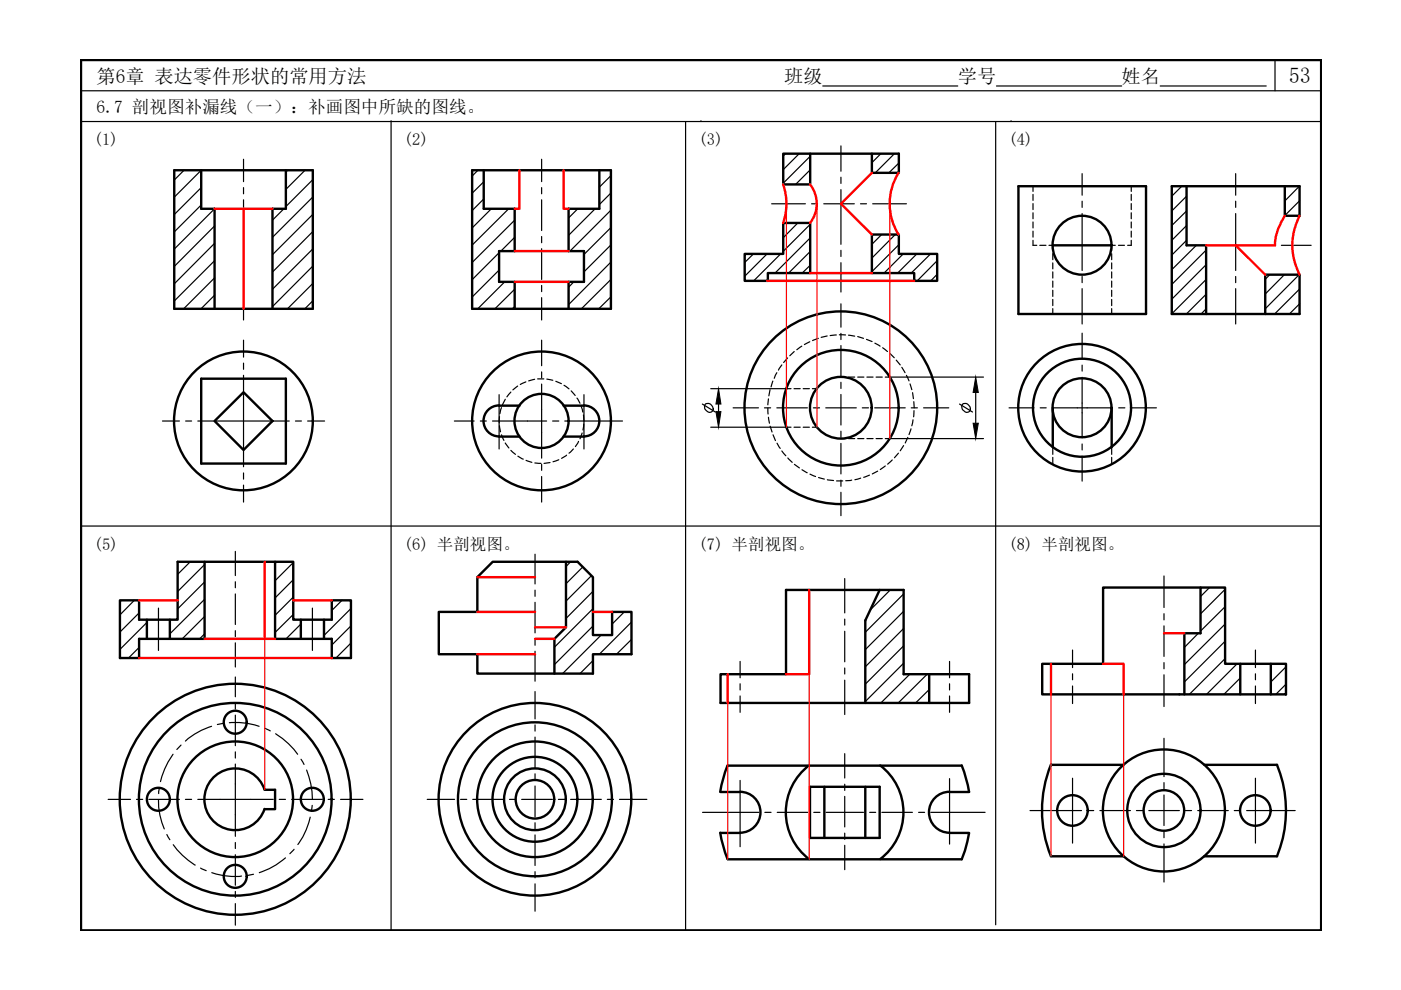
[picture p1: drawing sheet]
<svg xmlns="http://www.w3.org/2000/svg" width="297mm" height="210mm" viewBox="0 0 297 210" stroke-linecap="round" stroke-linejoin="round" font-family="sans-serif">
<defs><g id="words">
<text font-size="4.7" x="273.2" y="17.6">53</text>
<g font-size="4.1">
<text x="20.5" y="17.6">第6章 表达零件形状的常用方法</text>
<text x="166.3" y="17.6">班级</text>
<text x="203.1" y="17.6">学号</text>
<text x="237.8" y="17.6">姓名</text>
</g>
<text font-size="3.7" x="20.5" y="23.9">6.7 剖视图补漏线（一）：补画图中所缺的图线。</text>
<g font-size="3.5">
<text x="19.9" y="30.8">(1)</text>
<text x="85.6" y="30.8">(2)</text>
<text x="148.1" y="30.8">(3)</text>
<text x="213.8" y="30.8">(4)</text>
<text x="19.9" y="116.6">(5)</text>
<text x="85.6" y="116.6">(6) 半剖视图。</text>
<text x="148.1" y="116.6">(7) 半剖视图。</text>
<text x="213.8" y="116.6">(8) 半剖视图。</text>
</g>
</g></defs>
<!-- layer: 0 -->
<path d="M17.2 12.7h262.9v184.6h-262.9z" fill="none" stroke="#000" stroke-width=".51"/>
<path d="M17.2 19.2h262.9M174.4 18.2h28.7M211.3 18.2h26.5M246 18.2h22.5M270.3 12.7v6.5M17.2 25.8h262.9M82.9 25.8v171.5M145.4 25.8v171.5M211.1 25.8v170.3M17.2 111.5h262.9" fill="none" stroke="#000" stroke-width=".25"/>
<path d="M82.9 25.8h.1M148.6 25.8h.1M214.4 25.8h.1" fill="none" stroke="#000" stroke-width=".21"/>
<g fill="none" stroke="#000" stroke-width=".51">
<path d="M36.9 36.1h29.4v29.4h-29.4zM42.7 36.1v8.2h2.8v21.2M60.6 36.1v8.2h-2.8v21.2M100.1 36.1h29.4v29.4h-29.4zM102.6 36.1v8.2h6.5v8.9h-3.3v6.6h3.3v5.7M127.1 36.1v8.2h-6.5v8.9h3.2v6.6h-3.2v5.7M171.8 32.6v6.5h-5.7v-6.5h24.5v4h-5.7v-4M215.9 39.5h27.1v27.1h-27.1zM251.6 39.5v12.5h4.1v14.6M272.4 39.5v6.2h3.1v-6.2h-27.1v27.1h27.1v-8.4h-7.2v8.4M157.9 53.8h8.2v-6.5h5.7v10.6h-9v1.6h-4.9zM184.9 49.7h5.7v4.1h8.1v5.7h-4.9v-1.6h-8.9z"/>
<path d="M223.2 52h12.5M42.7 80.3h17.9v18h-17.9zM45.5 89.3l6.1-6.1 6.2 6.1-6.2 6.1zM105.8 86a3.3 3.3 0 0 0-3.3 3.2 3.3 3.3 0 0 0 3.3 3.3l4.3 .1M105.8 86h4.3M119.5 92.6h4.3M119.5 86h4.3M123.8 86a3.3 3.3 0 0 1 3.3 3.2 3.3 3.3 0 0 1-3.3 3.3M223.2 86.5v8.3M235.7 86.5v8.3M43.4 119.1v16.4h-13.9v4h-4.1v-12.2h4.1v4.1h8.2v-12.3h24.5v12.3h8.1v-4.1h4.1v12.2h-4.1v-4h-12v-16.4M120 119.1v13.9l-2.5 2.5v7.3"/>
<path d="M31.1 131.4v4.1M36 131.4v4.1M63.8 131.4v4.1M68.7 131.4v4.1M93 129.7h8.2v-7.3l3.3-3.3h18l3.2 3.3v12.2h4.1v-4.9h4.1v9h-8.2v4.1h-24.5v-4.1h-8.2zM166.7 125.1h24.9v17.8h13.9v6.1h-52.7v-6.1h13.9zM186.5 125.1l-3 6.5v17.4M254.5 124.6h-20.6v16.1h-12.9v6.5h42v-6.5h-3.3v-16.1h-5.2v9.7h-3.4v12.9M197 142.9v6.1M263 140.7h6.4M263 147.2h6.4M269.4 140.7h3.3v6.5h-3.3z"/>
<path d="M56.1 167.4a6.5 6.5 0 0 0-10.1-3.2 6.5 6.5 0 0 0 0 10.6 6.5 6.5 0 0 0 10.1-3.3M56.1 167.5h2.2v4.1h-2.2M152.7 176.6l.6 2.8 1 2.7M152.8 176.6h4.1M152.8 167.9h4.1M154.3 162.3l-1 2.7-.6 2.9M154.3 162.3h49.6M156.9 167.9a4.3 4.3 0 0 1 4.3 4.3 4.3 4.3 0 0 1-4.3 4.4M171.5 162.3a12.5 12.5 0 0 0 0 19.8M171.7 166.8h14.8v10.9h-14.8zM174.8 166.8v10.9M183.5 166.8v10.9"/>
<path d="M186.6 162.3a12.5 12.5 0 0 1 0 19.8M201.3 167.9a4.3 4.3 0 0 0-4.3 4.3 4.3 4.3 0 0 0 4.3 4.4M201.3 176.6h4.2l-.9 3.8-.7 1.8h-49.6M201.3 167.9h4.2M203.9 162.3l.9 2.7 .7 2.9M238.2 162.2l-15.4-.1a25.8 25.8 0 0 0 0 19.4l15.4 .1M255.3 162.2h15.4a25.6 25.6 0 0 1 0 19.4h-15.4"/>
<circle cx="229.4" cy="52" r="6.2"/>
<circle cx="51.6" cy="89.2" r="14.7"/>
<circle cx="114.8" cy="89.2" r="14.7"/>
<circle cx="114.8" cy="89.2" r="5.7"/>
<circle cx="178.3" cy="86.5" r="20.4"/>
<circle cx="178.3" cy="86.5" r="12.3"/>
<circle cx="178.3" cy="86.5" r="6.5"/>
<circle cx="229.4" cy="86.5" r="13.5"/>
<circle cx="229.4" cy="86.5" r="10.4"/>
<circle cx="229.4" cy="86.5" r="6.2"/>
<circle cx="49.9" cy="153.1" r="2.43"/>
<circle cx="33.6" cy="169.5" r="2.43"/>
<circle cx="49.9" cy="169.5" r="24.5"/>
<circle cx="49.9" cy="169.5" r="20.4"/>
<circle cx="49.9" cy="169.5" r="12.3"/>
<circle cx="66.2" cy="169.5" r="2.43"/>
<circle cx="113.4" cy="169.5" r="20.4"/>
<circle cx="113.4" cy="169.5" r="16.3"/>
<circle cx="113.4" cy="169.5" r="12.3"/>
<circle cx="113.4" cy="169.5" r="9"/>
<circle cx="113.4" cy="169.5" r="6.5"/>
<circle cx="113.4" cy="169.5" r="4.1"/>
<circle cx="227.4" cy="171.8" r="3.2"/>
<circle cx="246.8" cy="171.8" r="12.9"/>
<circle cx="246.8" cy="171.8" r="7.8"/>
<circle cx="246.8" cy="171.8" r="4.3"/>
<circle cx="266.2" cy="171.8" r="3.2"/>
<circle cx="49.9" cy="185.8" r="2.43"/>
</g>
<g fill="none" stroke="#000" stroke-width=".25">
<path d="M51.6 33.8v4.7M51.6 39.8v1.3M114.8 33.8v4.7M114.8 39.8v1.3M178.3 30.9v5.4M178.3 37.6v1.3M229.4 36.8v4.6M262 36.8v4.6M51.6 42.4v6.5M51.6 50.2v1.3M51.6 52.7v6.6M114.8 42.4v6.5"/>
<path d="M114.8 50.2v1.3M114.8 52.7v6.6M163.6 43.2h7.2M172.1 43.2h1.2M174.7 43.2h6.4M178.3 40.2v11.6M178.3 53.1v1.3M178.3 55.7v6.2M182.4 43.2h1.3M185 43.2h7.2M229.4 45.3v12M229.4 42.7v1.3"/>
<path d="M229.4 58.6v1.3M262 45.3v12M262 42.7v1.3M262 58.6v1.3M271.7 52h6.3M51.6 60.5v1.3M51.6 63.1v4.7M51.6 72.1v3.6M51.6 77v1.3M51.6 79.6v3.6M114.8 60.5v1.3M114.8 63.1v4.7"/>
<path d="M114.8 72.1v5.4M114.8 78.9v1.2M178.3 64.4v5M178.3 70.7v1.3M178.3 73.3v6.4M229.4 61.2v7.5M229.4 70.6v5.5M229.4 77.4v1.3M229.4 80v12.8M262 61.2v7.5M34.4 89.3h3.6M39.4 89.3h1.2"/>
<path d="M41.9 89.3h3.6M51.6 95.4v3.6M57.8 89.3h3.5M62.6 89.3h1.3M65.2 89.3h3.6M96.3 89.3h4.2M101.8 89.3h1.3M104.4 89.3h11.5M114.8 81.4v15.7M114.8 98.5v1.2M117.2 89.3h1.3M119.7 89.3h12.3"/>
<path d="M155.4 86.5h5.4M162.1 86.5h1.3M164.7 86.5h6.5M172.5 86.5h1.3M175.1 86.5h6.5M178.3 81.1v1.3M178.3 83.6v6.5M178.3 91.4v1.3M178.3 94v6.5M182.8 86.5h1.3M185.4 86.5h6.5M193.2 86.5h1.3"/>
<path d="M195.8 86.5h5.4M213.9 86.5h5.3M220.5 86.5h1.3M223.1 86.5h12.8M229.4 94.1v1.3M229.4 96.7v5.3M237.2 86.5h1.3M239.8 86.5h5.4M49.9 116.9v5.1M51.6 100.3v1.3M51.6 102.9v3.6M113.4 117.5v6.3"/>
<path d="M114.8 101v5.5M178.3 101.8v1.3M178.3 104.4v4.9M33.6 128.9v9M49.9 123.3v1.3M49.9 125.9v6.5M49.9 133.7v1.3M49.9 136.3v5.1M66.2 128.9v9M113.4 125.1v1.3M113.4 127.7v6.5M113.4 135.5v1.3"/>
<path d="M113.4 138.1v6.3M179.1 122.7v7.2M179.1 131.3v1.2M179.1 133.8v6.5M227.4 137.8v3.7M246.8 122.1v6.7M246.8 130.1v1.3M246.8 132.7v6.5M266.2 137.8v3.7M36.7 159.9a16.1 16.1 0 0 0-2.7 5.8M38.4 158l-.9 .9M44.9 154a14.6 14.6 0 0 0-5.6 3.1"/>
<path d="M47.4 153.4l-1.3 .2M48.6 153.2a15.3 15.3 0 0 1 6.3 .8M49.9 143.5v4.2M49.9 149v1.4M49.9 151.6v6.5M49.9 159.4v1.3M56.2 154.4l1.1 .6M58.4 155.6a16.9 16.9 0 0 1 4.7 4.3M113.4 146.6v5.8M113.4 153.7v1.3M113.4 156.3v6.5M156.9 140.2v3.5"/>
<path d="M156.9 145v1.3M156.9 147.6v3.4M179.1 141.6v1.3M179.1 144.2v7.3M179.1 159.8v5.2M201.3 140.2v3.5M201.3 145v1.3M201.3 147.6v3.4M227.4 142.9v1.2M227.4 145.4v3.8M246.8 140.5v1.3M246.8 143.1v6.7"/>
<path d="M246.8 156.5v8.2M266.2 142.9v1.2M266.2 145.4v3.8M22.9 169.5h4.8M28.9 169.5h1.4M31.6 169.5h6.4M33.6 169.5a14.9 14.9 0 0 0 1.2 6.3M33.8 167l-.2 1.3M35.4 176.9l.6 1.1M36.7 179.1a15.8 15.8 0 0 0 4.7 4.3M39.3 169.5h1.3M41.9 169.5h16"/>
<path d="M49.9 162v15.3M49.9 178.6v1.3M59.2 169.5h1.3M61.8 169.5h6.5M63.8 161l.7 1.1M65 163.3a17 17 0 0 1 1.2 6.2M65.8 173.3a15.4 15.4 0 0 1-2.7 5.8M66.2 170.8l-.2 1.2M69.6 169.5h1.3M72.2 169.5h4.7M90.6 169.5h5.8M97.6 169.5h1.4"/>
<path d="M100.2 169.5h6.6M108 169.5h1.3M110.6 169.5h6.5M113.4 164.1v1.3M113.4 166.7v6.5M113.4 174.4v1.4M113.4 177v6.5M118.4 169.5h1.3M121 169.5h6.5M128.8 169.5h1.3M131.3 169.5h5.8M149 172.2h11.9"/>
<path d="M162.2 172.2h1.3M164.8 172.2h6.5M172.5 172.2h1.3M175.2 172.2h7.9M179.1 166.3v1.3M179.1 168.9v6.4M179.1 176.6v1.4M179.1 179.2v5.2M184.4 172.2h1.3M187 172.2h6.4M194.8 172.2h1.2M197.3 172.2h11.6"/>
<path d="M218.4 171.9h10.9M230.6 171.9h1.3M233.2 171.9h6.5M240.9 171.9h1.4M243.6 171.9h6.4M246.8 165.9v1.3M246.8 168.6v6.4M246.8 176.3v1.3M246.8 178.9v8.1M251.3 171.9h1.3M253.9 171.9h6.5M261.7 171.9h1.3"/>
<path d="M264.3 171.9h10.3M42.5 184.1l1.2 .5M44.9 185a14.4 14.4 0 0 0 6.3 .7M49.9 181.2v6.5M49.9 189v1.3M49.9 191.6v4.6M53.7 185.4l-1.2 .2M60.5 181.9a15.6 15.6 0 0 1-5.5 3.1M62.3 180.1l-.8 .9M113.4 184.8v1.3M113.4 187.4v5.8"/>
</g>
<g fill="none" stroke="#000" stroke-width=".25">
<path d="M39 36.1l-2.1 2.1M42.7 36.1l-5.8 5.7M42.7 39.8l-5.8 5.7M61 36.1l-.4 .4M64.7 36.1l-4.1 4.1M66.3 38.1l-5.7 5.7M101.3 36.1l-1.2 1.2M102.6 38.6l-2.5 2.4M129.5 37.2l-2.4 2.5M166.5 32.6l-.4 .5M169.4 32.6l-3.3 3.4M171.8 38.9l-.2 .2"/>
<path d="M171.8 36l-3.1 3.1M171.8 33.1l-5.7 5.7M186.8 32.6l-1.9 1.9M189.6 32.6l-4 4M190.6 34.6l-2.1 2M250.6 39.5l-2.2 2.1M275.5 39.5l-3.1 3.1M42.7 43.5l-5.8 5.7M45.5 44.3l-8.6 8.5M45.5 47.9l-8.6 8.6M45.5 51.6l-8.6 8.6M45.5 55.3l-8.6 8.5"/>
<path d="M45.5 58.9l-6.6 6.6M60.2 44.3l-2.4 2.4M66.3 41.8l-8.5 8.5M66.3 45.5l-8.5 8.5M66.3 49.1l-8.5 8.6M66.3 52.8l-8.5 8.5M66.3 56.4l-8.5 8.6M102.6 42.2l-2.5 2.4M104.2 44.3l-4.1 4M105.8 53.6l-5.7 5.7M105.8 57.3l-5.7 5.7M107 59.8l-5.7 5.7"/>
<path d="M107.9 44.3l-7.8 7.7M109.1 46.7l-9 9M109.1 50.3l-2.9 2.9M121.7 59.8l-1.1 1.1M122.5 44.3l-1.9 1.9M126.2 44.3l-5.6 5.6M129.5 40.9l-2.4 2.5M129.5 44.6l-8.7 8.6M129.5 48.2l-5.7 5.8M129.5 51.9l-5.7 5.7M129.5 55.6l-8.9 9M129.5 59.3l-6.2 6.2"/>
<path d="M159.8 53.8l-1.9 1.9M162.6 53.8l-4.7 4.8M162.8 59.4l-.1 .1M165.5 53.8l-5.7 5.7M166.3 47.3l-.2 .2M169.1 47.3l-3 3.1M171.8 50.4l-7.5 7.5M171.8 47.6l-5.7 5.7M171.8 53.3l-4.6 4.6M171.8 56.2l-1.7 1.7M186.9 49.7l-2 2.1M189.8 49.7l-4.9 5"/>
<path d="M190.6 51.9l-5.7 5.7M191.5 53.8l-4.1 4.1M194.4 53.8l-4.1 4.1M197.3 53.8l-4.1 4.1M198.7 55.3l-4.2 4.2M198.7 58.2l-1.4 1.3M251.6 41.6l-3.2 3.1M251.6 44.7l-3.2 3.1M251.6 47.8l-3.2 3.2M251.6 51l-3.2 3.1M253.6 52l-5.2 5.2M255.7 53l-7.3 7.3"/>
<path d="M255.7 56.1l-7.3 7.3M255.7 59.3l-7.3 7.2M269.2 58.2l-.9 1M272.3 58.2l-4 4.1M275.4 58.2l-7.1 7.3M275.5 42.6l-3.1 3.1M275.5 45.7h.1M45.5 62.6l-2.9 2.9M66.3 60.1l-5.4 5.4M66.3 63.8l-1.7 1.7M109.1 61.3l-4.2 4.2M109.1 65l-.5 .5"/>
<path d="M129.5 62.9l-2.6 2.6M188.7 80h19.8M255.7 62.4l-4.2 4.2M255.7 65.5l-1 1.1M275.5 61.3l-5.3 5.3M275.5 64.4l-2.1 2.2M45.5 89.3h12.3M51.6 83.2v12.2M105.8 83.7v11.5M123.8 83.7v11.5M148.9 85.7l2.8 1.7M149.5 85.8a1.04 1.04 0 0 1 1.4 .2 1.04 1.04 0 0 1-.1 1.4 1.15 1.15 0 0 1-1.1-.4 1.15 1.15 0 0 1-.2-1.2z"/>
<path d="M150.7 82.4h16M150.7 90.6h16M152.3 85.7v1.6M188.7 93h19.8M203.4 85.7l2.8 1.7M204.2 85.6a1.07 1.07 0 0 1 1.3 .4 1.07 1.07 0 0 1-.2 1.4 1.11 1.11 0 0 1-1.2-.5 1.11 1.11 0 0 1 .1-1.3zM206.9 83.2v6.5M40.3 119.1l-2.6 2.7M43.4 119.7l-5.7 5.7M58.7 119.1l-.4 .4M62.2 119.3l-3.9 3.8M121 119.1l-1 1"/>
<path d="M28.5 127.3l-3.1 3.1M29.5 129.9l-4.1 4.1M29.5 137.3l-2.3 2.2M31.1 132l-5.7 5.7M43.4 123.4l-5.7 5.7M43.4 127.1l-7.4 7.3M43.4 130.7l-4.8 4.8M43.4 134.4l-1.1 1.1M62.2 122.9l-3.9 3.9M62.2 126.6l-3.9 3.9M62.2 130.3l-3.9 3.8M63.8 132.3l-3.2 3.2"/>
<path d="M72.5 127.3l-2.2 2.1M74.4 136.3l-3.2 3.2M74.4 129l-5.7 5.7M74.4 132.7l-4.1 4.1M123.6 120.2l-3.6 3.6M125.4 122.1l-5.4 5.4M125.7 125.4l-5.7 5.7M125.7 129.1l-8.2 8.1M125.7 132.7l-8.2 8.2M127.5 134.6l-8.2 8.2M132.4 129.7l-2.6 2.6M133.9 131.9l-6.8 6.8"/>
<path d="M133.9 135.6l-3.2 3.1M188.8 125.1l-4.3 4.3M191.6 125.9l-8.1 8.2M191.6 129.6l-8.1 8.1M191.6 133.3l-8.1 8.1M191.6 136.9l-8.1 8.2M254.1 134.3l-3 3M256.4 124.6l-1.9 1.9M259.7 125l-5.2 5.2M259.7 128.6l-5.2 5.2M259.7 132.3l-8.6 8.6M259.7 136l-8.6 8.6"/>
<path d="M259.7 139.6l-7.5 7.6M125.7 140.1l-2.7 2.7M191.6 140.6l-8.1 8.1M192.9 142.9l-6.1 6.1M196.6 142.9l-6.2 6.1M197 146.2l-2.9 2.8M262.3 140.7l-6.5 6.5M263 143.7l-3.5 3.5M269.6 140.7l-.2 .3M272.7 141.4l-3.3 3.2M272.7 145.1l-2.2 2.1M156.9 165.5v14"/>
<path d="M201.3 165.1v13.9M227.4 165v13.8M266.2 165v13.8"/>
</g>
<g fill="none" stroke="#000" stroke-width=".25">
<path d="M219 39.5v1.1M239.8 39.5v1.1M219 51v1h.8M219 41.2v1.3M219 43.2v1.2M219 45.1v1.3M219 47.1v1.2M219 49v1.3M220.5 52h1.3M222.4 52h.8v1.1M223.2 53.8v1.3M223.2 55.7v1.3"/>
<path d="M223.2 57.6v1.4M223.2 59.6v1.3M235.7 53.8v1.3M235.7 55.7v1.3M235.7 57.6v1.4M235.7 59.6v1.3M236.5 52h-.8v1.1M237.1 52h1.3M239.8 51v1h-.7M239.8 41.2v1.3M239.8 43.2v1.2M239.8 45.1v1.3"/>
<path d="M239.8 47.1v1.2M239.8 49v1.3M164.7 79l-.5 1.2M165.8 77.4l-.8 1.1M167 75.9l-.9 1M168.4 74.5l-.9 .9M170 73.4l-1.1 .8M171.7 72.5l-1.2 .6M173.5 71.7l-1.2 .5M175.4 71.2l-1.3 .3M177.3 71l-1.3 .1M178 71h1.3"/>
<path d="M178.3 80h1M179.9 71.1l1.3 .2M179.9 80h1.3M181.8 71.4l1.3 .3M181.8 80h1.4M183.7 72l1.2 .4M183.8 80h1.3M185.5 72.8l1.1 .6M185.7 80h1.4M187.1 73.7l1.1 .8M187.7 80h1M188.7 75l.9 .8"/>
<path d="M190 76.4l.9 1M191.2 77.9l.7 1.1M192.2 79.6l.5 1.2M223.2 61.5v1.4M223.2 63.5v1.3M223.2 65.4v1.2M235.7 61.5v1.4M235.7 63.5v1.3M235.7 65.4v1.2M105.9 88.3v1.3M105.9 90.3l.2 1.3M106.3 86.4l-.3 1.3"/>
<path d="M106.3 92.2l.5 1.2M107.1 84.7l-.6 1.1M107.1 93.9l.8 1.1M108.3 83.1l-.8 1M108.3 95.5l1 .8M109.8 81.9l-1.1 .8M109.8 96.7l1.1 .7M111.5 81l-1.2 .5M111.5 97.6l1.3 .4M113.4 80.4l-1.3 .4M113.4 98.2h1.3M114 80.3h1.3"/>
<path d="M115.9 80.4l1.3 .2M116.6 98.1l-1.3 .1M117.8 80.8l1.2 .6M118.5 97.5l-1.3 .4M119.6 81.7l1 .8M120.1 96.5l-1 .7M121.1 82.9l.8 .9M121.6 95.2l-1 .9M122.3 84.4l.7 1.1M122.7 93.6l-.7 1.1M123.2 86.1l.4 1.3M123.4 91.8l-.4 1.2"/>
<path d="M123.7 88l.1 1.3M123.8 89.9l-.2 1.3M162.8 86.5v1.3M162.9 84.6l-.1 1.2M162.9 88.5l.2 1.2M163.3 90.4l.4 1.2M163.3 82.6l-.3 1.3M163.9 80.8l-.4 1.2M163.9 92.2l.5 1.2M164.7 94l.7 1.1M165.8 95.6l.8 1M166.7 90.6h1"/>
<path d="M166.7 82.4h1M167 97.1l1 .9M168.3 90.6h1.4M168.3 82.4h1.4M168.4 98.5l1.1 .7M170 99.6l1.1 .6M170.3 90.6h1.3M170.3 82.4h1.3M172.2 90.6h1M172.2 82.4h1M178.3 93h1M179.9 93h1.3"/>
<path d="M181.8 93h1.4M183.8 93h1.3M185.7 93h1.4M186.1 99.9l-1.2 .6M187.7 98.8l-1.1 .8M187.7 93h1M189.2 97.5l-1 .9M190.5 96.1l-.9 1M191.6 94.5l-.7 1.1M192.5 92.7l-.6 1.2M192.9 81.4l.4 1.2M193.2 90.9l-.5 1.2"/>
<path d="M193.5 83.3l.2 1.2M193.6 89l-.3 1.3M193.7 85.2l.1 1.3M193.8 87.1l-.1 1.3M223.2 94.8v1.5M223.2 97v1.5M235.7 94.8v1.5M235.7 97v1.5M171.7 100.5l1.2 .5M173.6 101.2l1.2 .4M175.4 101.7l1.3 .2M177.4 102h1.3"/>
<path d="M180.6 101.8l-1.3 .1M182.5 101.4l-1.2 .3M184.3 100.7l-1.2 .5"/>
</g>
<path d="M152.3 82.4l.6 3.3h-1.1zM151.8 87.3h1.1l-.6 3.3zM206.9 80l.5 3.2h-1.1zM206.3 89.7h1.1l-.5 3.3z" fill="#000" stroke="#000" stroke-width=".21"/>
<g fill="none" stroke="#f00" stroke-width=".51">
<path d="M110.1 36.1v8.2h-1M119.5 36.1v8.2h1.1M166 39.1a12.3 12.3 0 0 1 0 8.2M171.7 39.1a6.5 6.5 0 0 1 0 8.2M184.9 36.6l-6.6 6.6 6.6 6.5M190.5 36.7a12.3 12.3 0 0 0 0 13M45.5 44.3h12.3M51.6 44.3v21.2M109.1 53.2h11.5M109.1 59.8h11.5M162.7 59.5h31.1M171.8 57.9h13.1"/>
<path d="M262 52l6.3 6.2M272.4 45.7l-.6 1.1a11.3 11.3 0 0 0-1.5 5.2h-14.6M275.5 45.7a13.6 13.6 0 0 0 0 12.5M56.1 119.1v16.4M29.5 139.5h40.8M29.5 127.3h8.2M43.4 135.5h14.9M62.2 127.3h8.1M101.2 122.4h12.2M101.2 129.7h12.2M101.2 138.7h12.2M113.4 135.5h4.1"/>
<path d="M113.4 133h6.6M125.7 129.7h4.1M171.6 125.1v17.8h-4.9M246.8 134.3h4.3M154.3 142.9v6.1M222.8 140.7v6.5M233.9 140.7h4.3v6.5"/>
</g>
<path d="M166.7 43.2v47.4M173.2 43.2v47.4M188.7 43.2v49.8M56.1 135.5v32M154.3 149v33.2M171.6 142.9v39.3M222.8 147.2v34.4M238.2 147.2v34.4" fill="none" stroke="#f00" stroke-width=".25"/>
<use href="#words"/>
</svg>
